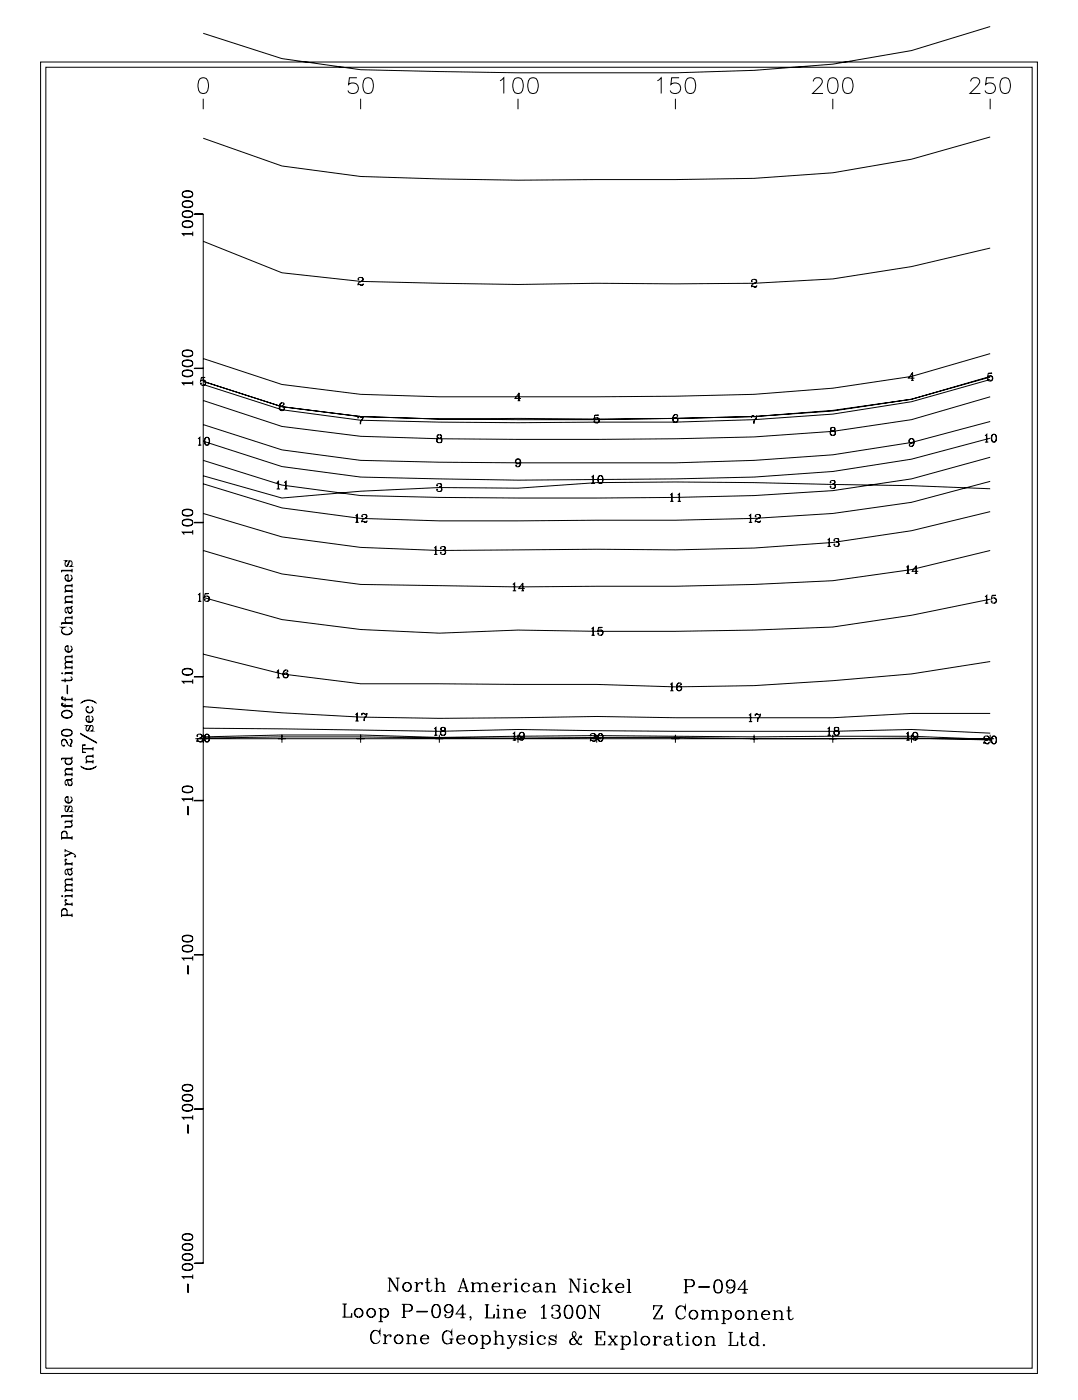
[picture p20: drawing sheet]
<svg xmlns="http://www.w3.org/2000/svg" width="215mm" height="279mm" viewBox="0 0 215 279" stroke-linecap="round" stroke-linejoin="round" font-family="sans-serif">
<g fill="none" stroke="#000" stroke-width=".2">
<path d="M8.1 12.4h198.7v261.4h-198.7zM9.1 13.4h196.6v259.3h-196.6zM39.9 15.6a1.03 1.03 0 0 1 1.5 .5 2.59 2.59 0 0 1-.3 2.4 1.03 1.03 0 0 1-1.5-.5 2.63 2.63 0 0 1 .3-2.4zM40.5 19.7v2.1M71.1 15.5h-1.5l-.1 1.3a1.11 1.11 0 0 1 1.6 0 1.11 1.11 0 0 1-.2 1.7 1.11 1.11 0 0 1-1.6-.5M71.9 19.7v2.1M72.8 15.6a1.03 1.03 0 0 1 1.5 .5 2.62 2.62 0 0 1-.3 2.4 1.02 1.02 0 0 1-1.5-.5 2.6 2.6 0 0 1 .3-2.4zM99.7 16.1l.7-.6v3.1M102.6 15.6a1.03 1.03 0 0 1 1.5 .5 2.59 2.59 0 0 1-.3 2.4 1.02 1.02 0 0 1-1.5-.5 2.61 2.61 0 0 1 .3-2.4zM103.2 19.7v2.1M105.6 15.6a1.02 1.02 0 0 1 1.5 .5 2.57 2.57 0 0 1-.3 2.4 1.02 1.02 0 0 1-1.5-.5 2.63 2.63 0 0 1 .3-2.4zM131 16.1l.8-.6v3.1"/>
<path d="M134.6 19.7v2.1M135.3 15.5h-1.4l-.2 1.3a1.11 1.11 0 0 1 1.7 0 1.11 1.11 0 0 1-.2 1.7 1.11 1.11 0 0 1-1.6-.5M137 15.6a1.02 1.02 0 0 1 1.5 .5 2.57 2.57 0 0 1-.3 2.4 1.02 1.02 0 0 1-1.5-.5 2.6 2.6 0 0 1 .3-2.4zM162.1 16.2a.78 .78 0 0 1 .6-.7h.6a.77 .77 0 0 1 .4 1.2l-1.8 1.9h2.1M165.4 15.6a1.03 1.03 0 0 1 1.5 .5 2.6 2.6 0 0 1-.3 2.4 1.02 1.02 0 0 1-1.5-.5 2.6 2.6 0 0 1 .3-2.4zM166 19.7v2.1M168.4 15.6a1.02 1.02 0 0 1 1.5 .5 2.55 2.55 0 0 1-.3 2.4 1.02 1.02 0 0 1-1.5-.5 2.63 2.63 0 0 1 .3-2.4zM193.5 16.2a.79 .79 0 0 1 .6-.7h.6a.77 .77 0 0 1 .4 1.2l-1.8 1.9h2.1M197.3 5.3l-15.6 4.8-15.7 2.7-15.7 1.2-15.7 .5a1594 1594 0 0 1-62.7-.6l-15.7-2.2-15.7-5.1M197.3 19.7v2.1M198.1 15.5h-1.5l-.2 1.3a1.11 1.11 0 0 1 1.7 0 1.11 1.11 0 0 1-.2 1.7 1.11 1.11 0 0 1-1.6-.5M199.7 15.6a1.02 1.02 0 0 1 1.5 .5 2.57 2.57 0 0 1-.3 2.4 1.02 1.02 0 0 1-1.5-.5 2.6 2.6 0 0 1 .3-2.4z"/>
<path d="M36.3 38.8a1.13 1.13 0 0 0 1.7 .5 .64 .64 0 0 0 .4-.6 .64 .64 0 0 0-.4-.6 1.68 1.68 0 0 0-1.6 .2 .57 .57 0 0 0 .3 .9 1.23 1.23 0 0 0 1.7-.4M36.3 38.6a1.33 1.33 0 0 1 2.1 0M197.3 27.3l-15.6 4.4-15.7 2.7-15.7 1.1-15.7 .3-31.4 .1-15.6-.2-15.7-.5-15.7-2.1-15.7-5.5M36.3 44.8a.94 .94 0 0 0 1.2 .6l.5-.1a.65 .65 0 0 0 .4-.6 .65 .65 0 0 0-.4-.6 1.77 1.77 0 0 0-1.6 .2 .57 .57 0 0 0 .3 .9 1.24 1.24 0 0 0 1.7-.4M36.3 44.6a1.33 1.33 0 0 1 2.1 0M36.3 42.8a1.13 1.13 0 0 0 1.7 .5 .64 .64 0 0 0 .4-.6 .64 .64 0 0 0-.4-.6 1.68 1.68 0 0 0-1.6 .2 .57 .57 0 0 0 .3 .9 1.23 1.23 0 0 0 1.7-.4M36.3 42.6a1.35 1.35 0 0 1 2.1 0M36.3 40.8a.94 .94 0 0 0 1.2 .6l.5-.1a.65 .65 0 0 0 .4-.6 .65 .65 0 0 0-.4-.6 1.77 1.77 0 0 0-1.6 .2 .57 .57 0 0 0 .3 .9 1.23 1.23 0 0 0 1.7-.4M36.3 40.6a1.33 1.33 0 0 1 2.1 0M36.4 46.7h2M38.4 46.6h-2.1l.4 .5M38.4 46.2v.9"/>
<path d="M38.7 42.6l1.7 .1zM38.9 42.7h1.6v209.1h-1.6M40.5 48.1l15.7 6.3 15.7 1.7 31.3 .6 15.7-.2 15.7 .1 15.7-.1 15.7-.9 15.7-2.5 15.6-3.7M71.4 55.6l.1 .1h-.2a.53 .53 0 0 1 .6-.4 .53 .53 0 0 1 .5 .5l-.3 .3a.75 .75 0 0 0-.8 .8M72 55.3l.3 .3a.58 .58 0 0 1-.6 .6M72.4 56.7l-.2 .1-.9-.1M72.4 56.5l-.2 .4-.6-.2M149.8 56v.1v-.1a.53 .53 0 0 1 .5-.3 .53 .53 0 0 1 .5 .4l-.3 .3a.77 .77 0 0 0-.7 .8M150.4 55.7l.3 .1v.3l-.6 .5M150.8 57l-.2 .2-.8-.1M150.8 56.9l-.1 .3-.7-.2M36.3 74.5a1.13 1.13 0 0 0 1.7 .5 .64 .64 0 0 0 .4-.6 .64 .64 0 0 0-.4-.6 1.78 1.78 0 0 0-1.6 .2 .56 .56 0 0 0 .3 .9 1.24 1.24 0 0 0 1.7-.4"/>
<path d="M36.3 74.3a1.33 1.33 0 0 1 2.1 0M36.3 72.5a.94 .94 0 0 0 1.2 .6l.5-.1a.64 .64 0 0 0 .4-.6 .64 .64 0 0 0-.4-.6 1.68 1.68 0 0 0-1.6 .2 .56 .56 0 0 0 .3 .9 1.24 1.24 0 0 0 1.7-.4M36.3 72.3a1.35 1.35 0 0 1 2.1 0M36.3 70.5a1.13 1.13 0 0 0 1.7 .5 .64 .64 0 0 0 .4-.6 .64 .64 0 0 0-.4-.6 1.77 1.77 0 0 0-1.6 .2 .57 .57 0 0 0 .3 .9 1.24 1.24 0 0 0 1.7-.4M36.3 70.3a1.33 1.33 0 0 1 2.1 0M36.4 76.4h2M38.4 76.3h-2.1l.4 .5M38.4 75.9v.9M38.7 73.4l1.7 .1zM40.1 75.3l.8-.1h-.8l-.1 .8a.56 .56 0 0 1 .8-.2 .56 .56 0 0 1 0 .8 .56 .56 0 0 1-.8-.2l.1-.1v.2M40.6 75.8l.4 .4-.1 .4-.3 .2M103.2 79.9h.5"/>
<path d="M103.4 78.5v1.4M103.8 79.4h-1.2l.9-1.1v1.6M181.6 75.8h.5M181.8 74.4v1.4M182.3 75.4h-1.2l.8-1.2v1.6M197 74.4h.7h-.7l-.2 .7a.56 .56 0 0 1 .9-.2 .56 .56 0 0 1 0 .9 .56 .56 0 0 1-.9-.2l.1-.1v.1M197.3 70.5l-15.6 4.5-15.7 2.4-15.7 1.2a2006.9 2006.9 0 0 1-62.7 .5l-15.7-.5-15.7-2-15.7-5.1M197.3 75l-15.6 4.6-15.7 2.3-15.7 1.1a1195.7 1195.7 0 0 1-78.4 0l-15.7-1.9-15.7-5.1 15.7 5.1 15.7 1.9 15.7 .5 15.6-.1 15.7 .1 15.7-.1 15.7-.4 15.7-1.2 15.7-2.2 15.6-4.4M197.3 75.6l-15.6 4.5-15.7 2.4-15.7 1.1-15.7 .5-31.4 .2-15.6-.2-15.7-.3-15.7-2.1-15.7-5.1M197.3 79.1l-15.6 4.5-15.7 2.4-15.7 1.1a1584.9 1584.9 0 0 1-62.7 .4l-15.7-.5-15.7-2-15.7-5.2M197.4 74.9l.4 .4-.1 .4-.3 .2M39.5 87.5l.3-.3v1.5"/>
<path d="M39.5 88.7h.6M39.8 87.2v1.5M40.5 94.8l15.7 4.5 15.7-1.4 15.7-.7 15.6 .1 15.7-1.1 15.7-.1 15.7 .1 31.4 .6 15.6 .6M41.2 87.2a.91 .91 0 0 0 0 1.5h.1a.91 .91 0 0 0 0-1.5 .91 .91 0 0 0-.1 1.5M41.3 87.2a1.01 1.01 0 0 1 0 1.5M55.1 96.2l.4-.3v1.6M55.1 97.5h.7M55.4 96v1.5M56.2 80.3a.94 .94 0 0 0-.1 1.5M56.3 80.9l.3 .4v.3l-.3 .2M56.6 80.5v.1v-.1a.5 .5 0 0 0-.5-.2 .5 .5 0 0 0-.4 .3 .81 .81 0 0 0 .4 1.2 .49 .49 0 0 0 .6-.3 .49 .49 0 0 0-.4-.6 .49 .49 0 0 0-.6 .4M56.6 96.2l.4-.3v1.6"/>
<path d="M56.6 97.5h.7M56.9 96v1.5M71.3 83.3l.3-.3 .5 .2 .3-.2-.1 .4a1.26 1.26 0 0 0-.4 1.1M71.3 83v.4M71.4 83.1h.3l.4 .1M72.3 83.4a1.12 1.12 0 0 0-.5 1.1M87.1 96.7v.1h-.1a.49 .49 0 0 1 .6-.4 .49 .49 0 0 1 .4 .4l-.1 .2-.4 .1M87.4 86.7h-.2l-.1 .4a.53 .53 0 0 0 .9 0v-.2a.53 .53 0 0 0-.7-.2 .38 .38 0 0 0 .1 .6M87.4 87.3l-.4 .3a.51 .51 0 0 0 .7 .7 .51 .51 0 0 0 .2-.9l-.2-.1M87.4 87.3l-.3 .3 .1 .5 .2 .1M87.7 96.4l.2 .2v.4l-.2 .1h.2a.44 .44 0 0 1 .2 .5 .44 .44 0 0 1-.4 .4l-.5-.1-.2-.2 .1-.2v.2M87.7 86.7h.2a.38 .38 0 0 1-.2 .6"/>
<path d="M87.7 87.3l.3 .3-.1 .5-.2 .1M87.9 97.2l.1 .5-.3 .3M103.2 91.5l-.4 .4 .1 .3 .3 .2M103.3 91.5a.94 .94 0 0 1-.1 1.5M103.7 92a.51 .51 0 0 1-.7 .4 .51 .51 0 0 1-.2-.8 .51 .51 0 0 1 .7-.1 .85 .85 0 0 1 .3 1 .85 .85 0 0 1-.8 .5l-.2-.2 .1-.1v.1M117.9 95.1l.4-.3v1.6M117.9 96.4h.6M118.2 94.9v1.5M118.5 82.8l.8-.1h-.8l-.1 .8a.56 .56 0 0 1 .8-.2 .56 .56 0 0 1 0 .9 .56 .56 0 0 1-.8-.2l.1-.1v.1M119 83.3h.1a.55 .55 0 0 1 .3 .6 .55 .55 0 0 1-.4 .4M119.6 94.8a.9 .9 0 0 0 0 1.6h.1a.91 .91 0 0 0 0-1.6h-.1a1.01 1.01 0 0 0 0 1.6M119.7 94.8a1.01 1.01 0 0 1 0 1.6"/>
<path d="M133.6 98.7l.3-.3v1.5M133.6 99.9h.6M133.9 98.4v1.5M134.6 82.6a.94 .94 0 0 0-.1 1.6M134.7 83.2l.4 .5-.1 .3-.3 .2M135 82.8v.2l.1-.2a.54 .54 0 0 0-.7-.1 .54 .54 0 0 0-.3 .6v.4a.51 .51 0 0 0 .6 .6 .51 .51 0 0 0 .4-.7 .51 .51 0 0 0-.7-.3l-.2 .4M135.1 98.7l.3-.3v1.5M135.1 99.9h.6M135.3 98.4v1.5M149.8 83.2l.2-.3 .5 .2 .3-.2-.1 .4a1.27 1.27 0 0 0-.4 1.1M149.8 82.9v.4M149.8 83l.3-.1 .4 .2"/>
<path d="M150.7 83.3a1.13 1.13 0 0 0-.5 1.1M165.5 96.1v.1h-.1a.49 .49 0 0 1 .6-.4 .49 .49 0 0 1 .4 .4l-.1 .2h-.4M165.8 85.2l-.2 .1-.1 .3a.54 .54 0 0 0 .9 0v-.2a.53 .53 0 0 0-.7-.1l-.1 .3 .2 .3M165.8 85.9l-.4 .3a.52 .52 0 0 0 .7 .6 .52 .52 0 0 0 .2-.9h-.2M165.8 85.9l-.3 .3v.3l.3 .3M166.1 95.8l.2 .2v.2l-.2 .2 .2 .1a.44 .44 0 0 1 .2 .5 .44 .44 0 0 1-.4 .3h-.5l-.2-.3 .1-.1v.1M166.1 85.2l.2 .2v.4l-.2 .1M166.1 85.9l.3 .3v.3l-.3 .3M166.3 96.6l.1 .4-.3 .3M181.6 87.4l-.4 .5 .1 .3 .3 .2M181.7 87.4a.94 .94 0 0 1 0 1.6M182.1 87.9a.5 .5 0 0 1-.7 .4 .5 .5 0 0 1-.2-.7 .5 .5 0 0 1 .8-.1 .85 .85 0 0 1 .2 .9 .85 .85 0 0 1-.8 .6l-.2-.2 .1-.2v.2"/>
<path d="M196.3 86.8l.4-.2v1.5M196.3 88.1h.7M196.6 86.6v1.5M197.3 84l-15.6 4.2-15.7 2.5-15.7 1.1-15.7 .5a2006.7 2006.7 0 0 1-62.7-.5l-15.7-2.1-15.7-5.1M197.3 87.3l-15.6 4.2-15.7 2.5-15.7 1.1-15.7 .4-31.4 .2-31.3-.6-15.7-2.1-15.7-5.1M197.3 91.1l-15.6 4.4-15.7 2.3-15.7 1a1505.2 1505.2 0 0 1-78.4 0l-15.7-2.1-15.7-4.9M197.3 95.9l-15.6 4.2-15.7 2.2-15.7 1-15.7 .4-31.4 .1h-15.6l-15.7-.5-15.7-2.1-15.7-4.8M198 86.6a.9 .9 0 0 0 0 1.5h.2a.91 .91 0 0 0 0-1.5h-.2a1.01 1.01 0 0 0 0 1.5M198.2 86.6a1.01 1.01 0 0 1 0 1.5M12.3 113.8h2.1M13 115.3a.74 .74 0 0 0 .7 .5 .74 .74 0 0 0 .7-.5M13 117.9h1.4"/>
<path d="M13.6 114.7l-.5 .1M14 111.8l-.6 1.1h-.2l-.2-.3 .1-.6 .3-.2h-.4l.2 .1M14.1 114.6a.7 .7 0 0 1 .2 1 .7 .7 0 0 1-1.1 0 .7 .7 0 0 1 .2-1h.2v1.2M14.2 112.8l.2 .1h-.4l.4-.4v-.4l-.2-.3h-.3l-.6 1.1M14.4 118.9h-1.1a.63 .63 0 0 0 0 1.1M14.4 119h-1.1l-.3 .3M14.4 116.7h-1.1a.64 .64 0 0 0 0 1.1M14.4 116.8h-1.1l-.3 .3M14.4 113.4v.7M14.4 116.4v.7M14.4 117.5v.7M14.4 118.6v.7"/>
<path d="M14.4 119.7v.7M14.4 117.8h-1.4v.4M14.4 120h-1.4v.4M14.4 113.7h-2.1v.4M36.3 104.3a1.13 1.13 0 0 0 1.7 .5 .64 .64 0 0 0 .4-.6 .64 .64 0 0 0-.4-.6 1.7 1.7 0 0 0-1.6 .2 .57 .57 0 0 0 .3 .9h1.3l.4-.4M36.3 104.1a1.34 1.34 0 0 1 2.1 0M36.3 102.3a.94 .94 0 0 0 1.2 .6l.5-.1a.65 .65 0 0 0 .4-.6 .65 .65 0 0 0-.4-.6 1.78 1.78 0 0 0-1.6 .2 .56 .56 0 0 0 .3 .9 1.24 1.24 0 0 0 1.7-.4M36.3 102.1a1.33 1.33 0 0 1 2.1 0M36.4 106.1h2M38.4 106.1h-2.1l.4 .5M38.4 105.7v.9M38.7 104.1l1.7 .1z"/>
<path d="M39.5 118.6l.3-.3v1.6M39.5 119.9h.6M39.8 118.4v1.5M40.5 109.7l15.7 4.7 15.7 2.1 31.3 .5 31.4-.1 15.7-.4 15.7-.8 15.7-2.2 15.6-3.8M40.5 119.1l15.7 4.4 15.7 2 15.7 .7 15.6-.6a888.7 888.7 0 0 0 62.8-.6l15.7-2.4 15.6-3.2M40.9 118.4l.7-.1h-.7l-.2 .7a.56 .56 0 0 1 .9-.1 .56 .56 0 0 1 0 .8 .56 .56 0 0 1-.9-.1l.1-.2v.2M41.3 118.8l.4 .5-.1 .3-.3 .3M70.8 102.8l.4-.3v1.6M70.8 104.1h.7M71.1 102.6v1.5M72.2 102.8v.2l-.1-.1a.54 .54 0 0 1 .5-.4 .54 .54 0 0 1 .5 .5l-.3 .3a.79 .79 0 0 0-.7 .8M72.8 102.5l.2 .2 .1 .3-.6 .4"/>
<path d="M73.1 103.9l-.2 .1h-.8M73.1 103.7l-.1 .4-.7-.2M86.5 109.2l.4-.3v1.6M86.5 110.5h.7M86.8 109v1.5M87.9 109.2v.2l-.1-.2 .1-.2a.59 .59 0 0 1 .8 .2v.3l-.5 .1M88.5 108.9l.2 .3v.2l-.2 .2 .3 .4a.41 .41 0 0 1-.3 .5l-.6-.1-.1-.2 .1-.1v.1M88.7 109.8v.4l-.2 .3M102.2 116.5l.4-.3v1.6M102.2 117.8h.7M102.5 116.3v1.5M103.9 117.8h.5"/>
<path d="M104.1 116.3v1.5M104.6 117.3h-1.2l.8-1.1v1.6M149.2 102.8l.4-.3v1.6M149.2 104.1h.7M149.5 102.6v1.5M150.6 102.8v.2l-.1-.1a.53 .53 0 0 1 .6-.4 .53 .53 0 0 1 .5 .5l-.3 .3a.79 .79 0 0 0-.8 .8M151.2 102.5l.2 .2 .1 .3-.6 .4M151.6 103.9l-.3 .1h-.8M151.6 103.7l-.2 .4-.7-.2M164.9 107.6l.4-.3v1.6M164.9 108.9h.7M165.2 107.4v1.5"/>
<path d="M166.3 107.6v.2l-.1-.2 .1-.2a.58 .58 0 0 1 .9 .2l-.1 .3-.5 .1M166.9 107.3l.2 .3v.2l-.2 .2 .1 .1a.44 .44 0 0 1 .3 .5 .44 .44 0 0 1-.4 .3l-.6-.1-.1-.2 .1-.1v.1M167.1 108.2l.1 .4-.3 .3M180.6 113.1l.4-.4v1.6M180.6 114.3h.7M180.9 112.8v1.5M182.3 114.3h.5M182.6 112.9v1.4M183 113.9h-1.2l.8-1.2v1.6M196.3 119l.4-.3v1.5M196.6 118.7v1.5M197.3 102l-15.6 3.8-15.7 2.3-15.7 1.1-15.7 .4-15.7-.1-31.3 .2-15.7-.6-15.7-2.1-15.7-4.7"/>
<path d="M197.7 118.7h.8h-.8l-.1 .7a.56 .56 0 0 1 .8-.2 .56 .56 0 0 1 0 .9 .56 .56 0 0 1-.8-.3h.1l-.1 .1M198.2 119.2l.3 .4v.4l-.3 .2M12.3 139.2l.3 .2h1.8M12.3 134.2h.2l-.1 .1zM12.3 125.8a1.18 1.18 0 0 0 2.1 0M12.3 124.2h2.1M12.4 139h.2l-.1-.1-.2 .1 .1 .4 .2 .1h1.8M13 129.4a.73 .73 0 0 0 .7 .5 .73 .73 0 0 0 .7-.5M13 135.2v.8M13 139v.8M13 134.2h1.4M13 133.1h1.4"/>
<path d="M13 120.1h1.4M13.4 136.6l.1 1.7zM13.4 121.2l.3 .9 .4 .2a.63 .63 0 0 0 0-1.1M13.6 128.8l-.5 .1M13.6 121.8a.41 .41 0 0 0 .4 .4 .41 .41 0 0 0 .4-.4M13.9 125a.77 .77 0 0 1 .5 .9 .77 .77 0 0 1-.8 .6 .91 .91 0 0 1-1-.2 .91 .91 0 0 1-.2-1l.2-.2-.3-.1h.6l-.3 .1M14.1 134.9a.42 .42 0 0 1 .2 .7l-2 .1M14.1 128.7a.7 .7 0 0 1 .2 1.1 .7 .7 0 0 1-1.1 0 .7 .7 0 0 1 .2-1.1h.2v1.2M14.4 135.4l-.4 .2h-1.7M14.4 131.9h-1.1a.64 .64 0 0 0 0 1.1M14.4 132h-1.1l-.3 .3M14.4 130.8h-1.1a.63 .63 0 0 0 0 1.1"/>
<path d="M14.4 130.9h-1.1l-.3 .3M14.4 123h-1.1a.63 .63 0 0 0 0 1.1M14.4 123.1h-1.1l-.3 .3M14.4 120.9l-.3 .1h-.7l-.3 .2-.1 .6 .3 .3-.1-.1M14.4 120.8l-.3 .4h-.9M14.4 122.7v.7M14.4 123.8v.7M14.4 130.5v.7M14.4 131.6v.7M14.4 132.7v.7M14.4 133.8v.7M14.4 139.1v.7"/>
<path d="M14.4 133h-1.4v.4M14.4 134.1h-1.4v.4M14.4 124.1h-2.1v.4M36.3 134a.94 .94 0 0 0 1.2 .6l.5-.1a.64 .64 0 0 0 .4-.6 .64 .64 0 0 0-.4-.6 1.7 1.7 0 0 0-1.6 .2 .56 .56 0 0 0 .3 .9 1.23 1.23 0 0 0 1.7-.4M36.3 133.8a1.34 1.34 0 0 1 2.1 0M36.4 135.9h2M38.4 135.8h-2.1l.4 .5M38.4 135.4v.9M38.7 134.8l1.7 .1zM40.5 130.4l15.7 3.9 15.7 2 47 .1 15.7 .5 15.7-.2 15.7-1 15.7-1.4 15.6-2.4M55.1 133.8l.4-.3v1.6M55.1 135.1h.7"/>
<path d="M55.4 133.6v1.5M56.9 133.5a.95 .95 0 0 0 0 1.6M57 134.1l.4 .5-.1 .3-.3 .2M57.3 133.8v.1l.1-.1a.49 .49 0 0 0-.5-.3 .49 .49 0 0 0-.4 .4 .8 .8 0 0 0 .4 1.2 .49 .49 0 0 0 .6-.4 .49 .49 0 0 0-.5-.5 .49 .49 0 0 0-.5 .4M117.9 125.4l.4-.3v1.5M117.9 126.6h.6M118.2 125.1v1.5M119.3 125.1h.7h-.7l-.2 .7a.56 .56 0 0 1 .9-.2 .56 .56 0 0 1 0 .9 .56 .56 0 0 1-.9-.2l.1-.1v.1M119.7 125.6l.4 .4-.1 .4-.3 .2M133.6 136.4l.3-.3v1.6M133.6 137.7h.6M133.9 136.2v1.5"/>
<path d="M135.3 136.1a.95 .95 0 0 0 0 1.6M135.4 136.7l.4 .5-.1 .3-.3 .2M135.7 136.3v.2l.1-.2a.49 .49 0 0 0-.5-.2 .49 .49 0 0 0-.4 .4 .8 .8 0 0 0 .4 1.2 .49 .49 0 0 0 .6-.4 .49 .49 0 0 0-.4-.6 .49 .49 0 0 0-.6 .5M196.3 120.2h.7M12.3 147.8l.1-.2a.46 .46 0 0 1 .7-.1l.4 .7M12.3 146.1a.94 .94 0 0 0 1.2 .6l.5-.1a.64 .64 0 0 0 .4-.6 .64 .64 0 0 0-.4-.5 1.68 1.68 0 0 0-1.6 .2 .56 .56 0 0 0 .3 .8 1.23 1.23 0 0 0 1.7-.4M12.3 145.9a1.35 1.35 0 0 1 2.1 0M12.3 142.5a1.09 1.09 0 0 0 1.1 .7 1.09 1.09 0 0 0 1-.9 1.09 1.09 0 0 0-1.2-.7 1.09 1.09 0 0 0-.9 .9 1.21 1.21 0 0 0 2.1 0M12.3 142.3a1.21 1.21 0 0 1 2.1 0M12.3 140.5l.3 .2h1.8M12.4 140.3l.1 .1 .1-.1h-.3l.1 .4 .2 .1h1.8M12.7 148.6l.1-.1v.2a.71 .71 0 0 1-.5-.7 .71 .71 0 0 1 .6-.7l.4 .4a1.03 1.03 0 0 0 1.1 1"/>
<path d="M13 159.5a.73 .73 0 0 0 .7 .5 .73 .73 0 0 0 .7-.5M13 151.8a.73 .73 0 0 0 .7 .5 .73 .73 0 0 0 .7-.5M13 140.3v.8M13 154.4h1.4M13.3 151.2a.67 .67 0 0 0-.1 1 .67 .67 0 0 0 1 0 .67 .67 0 0 0-.1-1M13.4 155.5l.3 1 .4 .1a.63 .63 0 0 0 0-1.1M13.6 158.9l-.5 .1M13.6 156.2a.41 .41 0 0 0 .4 .3 .41 .41 0 0 0 .4-.3M13.9 147.3l.5 .2v.4l-.3 .5M14.1 158.8a.7 .7 0 0 1 .2 1.1 .7 .7 0 0 1-1.1 0 .7 .7 0 0 1 .2-1.1h.2v1.2M14.1 147.3l.2 .3-.2 .8 .1 .3M14.4 155.2l-.3 .2h-.7l-.3 .2-.1 .6 .3 .3-.1-.1"/>
<path d="M14.4 155.1l-.3 .4h-.9M14.4 153.2h-1.1a.64 .64 0 0 0 0 1.1M14.4 153.3h-1.1l-.3 .3M14.4 140.4v.7M14.4 150.8v.4h-2.1M14.4 152.9v.7M14.4 154v.7M14.4 154.3h-1.4v.4M14.4 151.1h-2.1v.4M16.1 152.7a2.15 2.15 0 0 0 3.1 0M16.1 146.2l3.1 1.9zM16.1 140.2a2.14 2.14 0 0 1 3.1 0"/>
<path d="M16.3 152.9l.4 .2a2.56 2.56 0 0 0 2.3-.2M16.3 140l.4-.2a2.55 2.55 0 0 1 2.3 .2M16.5 148.6l.5-.1h-.5v1.5h.5l-.5-.1M16.5 149.3h2M16.5 149.2h2M17.2 143.4a.73 .73 0 0 0 .7 .5 .73 .73 0 0 0 .6-.5M17.2 141.5a.73 .73 0 0 0 .7 .5 .73 .73 0 0 0 .6-.5M17.2 151.9h1.3M17.8 142.8l-.5 .1M18.2 144.6l-.6 1.1h-.2l-.2-.3 .1-.6 .3-.2h-.4l.2 .1M18.2 142.7a.7 .7 0 0 1 .2 1.1 .7 .7 0 0 1-1 0 .7 .7 0 0 1 .2-1.1h.2v1.2M18.2 140.8a.7 .7 0 0 1 .2 1.1 .7 .7 0 0 1-1 0 .7 .7 0 0 1 .2-1.1v.2l-.2-.1"/>
<path d="M18.3 145.6l.2 .1h-.3l.3-.4v-.4l-.2-.3h-.3l-.6 1.1M18.5 150.7h-1.1a.63 .63 0 0 0 0 1.1M18.5 150.8h-1.1l-.2 .3M18.5 151.8h-1.3v.4M18.5 148.9v.7M18.5 150.4v.7M18.5 151.5v.7M36.3 157.4a.94 .94 0 0 0 1.2 .6l.5-.1a.64 .64 0 0 0 .4-.6 .64 .64 0 0 0-.4-.6 1.7 1.7 0 0 0-1.6 .2 .56 .56 0 0 0 .3 .9 1.23 1.23 0 0 0 1.7-.4M36.3 157.2a1.34 1.34 0 0 1 2.1 0M36.4 159.3h2M38.4 159.2h-2.1l.4 .5M38.4 158.8v.9"/>
<path d="M38.7 159.5l1.7 .1zM38.9 147.2h2.4M39.3 146.6l.1 .1h-.2a.53 .53 0 0 1 .6-.4 .53 .53 0 0 1 .5 .5l-.3 .3a.75 .75 0 0 0-.8 .8M39.9 146.3l.2 .2 .1 .3-.6 .4M40.3 147.7l-.2 .1h-.9M40.3 147.5l-.2 .4-.6-.2M40.5 147.2h156.8M40.5 140.8a503.1 503.1 0 0 0 62.7 2.3l15.7-.3 15.7 .3h31.4l15.7-.9h15.6M40.5 145.2l47.1 .6 15.6-.4a2708.3 2708.3 0 0 0 62.8 .4l15.7-.4 15.6 .7M40.5 146.9l15.7-.4h15.7l15.7 .5a1584.8 1584.8 0 0 1 62.7-.1l31.4-.2 15.6 .7M40.5 147.1l15.7-.2h15.7l15.7 .2 47-.1 15.7 .2 31.4-.1 15.6 .4M40.5 146.4v1.6"/>
<path d="M41.2 146.3a.9 .9 0 0 0 0 1.6h.1a.91 .91 0 0 0 0-1.6 .85 .85 0 0 0-.3 1.5l.2 .1M41.3 146.3a1.01 1.01 0 0 1 0 1.6M55.4 147.2h1.6M56.2 146.4v1.6M70.8 142.5l.4-.4v1.6M70.8 143.7h.7M71.1 147.2h1.6M71.1 142.2v1.5M71.9 146.4v1.6M72.1 142.5l.2-.4 .5 .3 .3-.3v.5l-.5 .8v.3M72.1 142.1v.5M72.2 142.3l.3-.1 .3 .2"/>
<path d="M73.1 142.6a1.11 1.11 0 0 0-.6 1.1M86.5 145.3l.4-.3v1.6M86.5 146.6h.7M86.8 147.2h1.5M86.8 145.1v1.5M87.6 146.4v1.6M88.2 145l-.3 .1v.3a.53 .53 0 0 0 .8 0v-.2a.53 .53 0 0 0-.7-.1l-.1 .3 .3 .3M88.2 145.7l-.4 .3a.52 .52 0 0 0 .6 .6 .52 .52 0 0 0 .3-.8l-.2-.1M88.2 145.7l-.3 .3v.4l.3 .2M88.5 145l.2 .2v.2l-.2 .3M88.5 145.7l.2 .3v.4l-.2 .2M102.2 146.3l.4-.3v1.5"/>
<path d="M102.2 147.5h.7M102.4 147.2h1.6M102.5 146v1.5M103.2 146.4v1.6M103.9 146l-.4 .4 .1 .3 .3 .2M104.1 146a.95 .95 0 0 1-.1 1.5M104.4 146.5a.5 .5 0 0 1-.6 .4 .5 .5 0 0 1-.3-.8 .5 .5 0 0 1 .8-.1 .85 .85 0 0 1 .2 1 .85 .85 0 0 1-.7 .5l-.3-.2 .1-.1v.1M117.7 146.5l.1 .1h-.1a.53 .53 0 0 1 .5-.4 .53 .53 0 0 1 .5 .5l-.3 .3a.76 .76 0 0 0-.7 .8M118.1 147.2h1.6M118.3 146.2l.2 .2 .1 .3-.6 .4M118.7 147.6l-.2 .1-.8-.1M118.7 147.4l-.2 .4-.6-.2"/>
<path d="M118.9 146.4v1.6M119.6 146.2a.9 .9 0 0 0 0 1.6h.1a.91 .91 0 0 0 0-1.6 .91 .91 0 0 0-.1 1.6M119.7 146.2a1.01 1.01 0 0 1 0 1.6M133.8 147.2h1.6M134.6 146.4v1.6M149.2 142.6l.4-.3v1.5M149.2 143.8h.7M149.5 147.2h1.6M149.5 142.3v1.5M150.3 146.4v1.6M150.5 142.6l.2-.3 .6 .2 .3-.2-.1 .4-.5 .8v.3M150.5 142.3v.4"/>
<path d="M150.6 142.4l.3-.1 .4 .2M151.5 142.7a1.11 1.11 0 0 0-.5 1.1M164.9 145.3l.4-.3v1.6M164.9 146.6h.7M165.2 147.2h1.6M165.2 145.1v1.5M166 146.4v1.6M166.6 145l-.3 .1v.3a.53 .53 0 0 0 .9 0v-.2a.52 .52 0 0 0-.8-.1l-.1 .3 .3 .3M166.6 145.7l-.4 .3a.52 .52 0 0 0 .6 .6 .52 .52 0 0 0 .3-.9h-.2M166.6 145.7l-.3 .3v.4l.3 .2M166.9 145l.2 .2v.2l-.2 .3M166.9 145.7l.3 .3-.1 .4-.2 .2"/>
<path d="M180.6 146.3l.4-.3v1.5M180.6 147.5h.7M180.9 147.2h1.6M180.9 146v1.5M181.7 146.4v1.6M182.3 146l-.3 .4v.3l.3 .2M182.5 146a.94 .94 0 0 1-.1 1.5M182.8 146.5a.5 .5 0 0 1-.6 .4 .5 .5 0 0 1-.3-.8 .5 .5 0 0 1 .8-.1 .85 .85 0 0 1 .2 1 .85 .85 0 0 1-.7 .5l-.2-.2v-.1v.1M196.1 147v.1a.54 .54 0 0 1 .5-.4 .54 .54 0 0 1 .5 .4l-.3 .4a.76 .76 0 0 0-.7 .8M196.5 147.2h1.6M196.7 146.7l.3 .2v.2l-.6 .5M197.1 148l-.2 .2-.8-.1"/>
<path d="M197.1 147.9l-.1 .4-.7-.3M197.3 146.4v1.6M198 146.7a.9 .9 0 0 0 0 1.6h.2a.91 .91 0 0 0 0-1.6h-.2a1.01 1.01 0 0 0 0 1.6M198.2 146.7a1.01 1.01 0 0 1 0 1.6M12.3 166.2a.56 .56 0 0 1 .5-.5 .56 .56 0 0 1 .6 .5M12.3 167.1h2.1M12.3 167h2.1M12.3 162.7h2.1M12.4 178.5v.2l-.1-.1zM13 169.4l1.4 .6a.81 .81 0 0 1 .7 .7h-.2l.1-.1M13 169.2v.6M13 170.2v.6"/>
<path d="M13 178.6h1.4M13 177.5h1.4M13 172.2h1.4M13.1 179.4l.1 .1 .1-.1-.2-.1a.57 .57 0 0 0-.1 .6 .57 .57 0 0 0 .6 .3M13.1 171.3h.2l-.2-.1a.58 .58 0 0 0-.1 .6 .58 .58 0 0 0 .6 .3M13.4 173.3l.3 1 .4 .1a.63 .63 0 0 0 0-1.1M13.4 167l-.1-1.1a.55 .55 0 0 0-.6-.2 .55 .55 0 0 0-.4 .5v1.2M13.6 174a.41 .41 0 0 0 .4 .3 .41 .41 0 0 0 .4-.3M14 160.7l-.6 1.1h-.2l-.2-.3 .1-.6 .3-.2h-.4l.2 .1M14.1 163.8a.65 .65 0 0 1 0 1.1h-1.1M14.2 161.7l.2 .1h-.4l.4-.4v-.4l-.2-.3h-.3l-.6 1.1M14.2 170l-1.2 .5"/>
<path d="M14.4 176.3h-1.1a.64 .64 0 0 0 0 1.1M14.4 176.4h-1.1l-.3 .3M14.4 175.2h-1.1a.64 .64 0 0 0 0 1.1M14.4 175.3h-1.1l-.3 .3M14.4 173l-.3 .2h-.7l-.3 .2-.1 .6 .3 .3-.1-.1M14.4 172.9l-.1 .3-.2 .1h-.9M14.4 164.5l-.3 .3h-1.1v.4M14.4 162.3v.7M14.4 163.4v.4h-1.4M14.4 166.7v.7M14.4 171.8v.7M14.4 174.9v.7"/>
<path d="M14.4 176v.7M14.4 177.1v.7M14.4 178.2v.7M14.4 179.9v.7M14.4 163.7h-1.4v.4M14.4 172.1h-1.4v.4M14.4 177.4h-1.4v.4M14.4 178.5h-1.4v.4M14.4 170l-1.4 .6M14.4 162.6h-2.1v.4M37.4 160.7l.1 1.7zM12.3 181.6a.57 .57 0 0 1 .5-.4 .57 .57 0 0 1 .6 .4"/>
<path d="M12.3 182.5h2.1M12.3 182.4h2.1M13 180.3h1.4M13.4 182.4v-.8a.55 .55 0 0 0-.6-.5 .55 .55 0 0 0-.5 .5v1.2M14.4 182.1v.7M14.4 180.2h-1.4v.4M36.3 189.2a1.12 1.12 0 0 0 1.7 .5 .64 .64 0 0 0 .4-.6 .64 .64 0 0 0-.4-.6 1.68 1.68 0 0 0-1.6 .2 .57 .57 0 0 0 .3 .9 1.22 1.22 0 0 0 1.7-.4M36.3 189a1.35 1.35 0 0 1 2.1 0M36.3 187.2a.94 .94 0 0 0 1.2 .6l.5-.1a.65 .65 0 0 0 .4-.6 .65 .65 0 0 0-.4-.6 1.77 1.77 0 0 0-1.6 .2 .57 .57 0 0 0 .3 .9 1.23 1.23 0 0 0 1.7-.4M36.3 187a1.33 1.33 0 0 1 2.1 0M36.4 191.1h2M37.4 192.5l.1 1.7z"/>
<path d="M38.4 191h-2.1l.4 .5M38.4 190.6v.9M38.7 190.3l1.7 .1zM36.3 218.9a.94 .94 0 0 0 1.2 .6l.5-.1a.64 .64 0 0 0 .4-.6 .64 .64 0 0 0-.4-.6 1.68 1.68 0 0 0-1.6 .2 .56 .56 0 0 0 .3 .9 1.24 1.24 0 0 0 1.7-.4M36.3 218.7a1.35 1.35 0 0 1 2.1 0M36.3 216.9a1.13 1.13 0 0 0 1.7 .5 .64 .64 0 0 0 .4-.6 .64 .64 0 0 0-.4-.6 1.77 1.77 0 0 0-1.6 .2 .57 .57 0 0 0 .3 .9 1.23 1.23 0 0 0 1.7-.4M36.3 216.7a1.33 1.33 0 0 1 2.1 0M36.3 220.9a1.13 1.13 0 0 0 1.7 .5 .64 .64 0 0 0 .4-.6 .64 .64 0 0 0-.4-.6 1.77 1.77 0 0 0-1.6 .2 .57 .57 0 0 0 .3 .9 1.24 1.24 0 0 0 1.7-.4M36.3 220.7a1.33 1.33 0 0 1 2.1 0M36.4 222.8h2M37.4 224.2l.1 1.7zM38.4 222.7h-2.1l.4 .5"/>
<path d="M38.4 222.3v.9M38.7 221l1.7 .1zM36.3 252.6a.94 .94 0 0 0 1.2 .6l.5-.1a.65 .65 0 0 0 .4-.6 .65 .65 0 0 0-.4-.6 1.78 1.78 0 0 0-1.6 .2 .57 .57 0 0 0 .3 .9 1.23 1.23 0 0 0 1.7-.4M36.3 252.4a1.32 1.32 0 0 1 2.1 0M36.3 250.6a1.12 1.12 0 0 0 1.7 .5 .64 .64 0 0 0 .4-.5 .64 .64 0 0 0-.4-.6 1.7 1.7 0 0 0-1.6 .2 .57 .57 0 0 0 .3 .9h1.3l.4-.5M36.3 250.5a1.34 1.34 0 0 1 2.1 0M36.3 248.7a.94 .94 0 0 0 1.2 .6l.5-.1a.65 .65 0 0 0 .4-.6 .65 .65 0 0 0-.4-.6 1.77 1.77 0 0 0-1.6 .2 .57 .57 0 0 0 .3 .9 1.24 1.24 0 0 0 1.7-.4M36.3 248.5a1.33 1.33 0 0 1 2.1 0M36.3 246.7a1.13 1.13 0 0 0 1.7 .5 .64 .64 0 0 0 .4-.6 .64 .64 0 0 0-.4-.6 1.68 1.68 0 0 0-1.6 .2 .57 .57 0 0 0 .3 .9 1.24 1.24 0 0 0 1.7-.4M36.3 246.5a1.35 1.35 0 0 1 2.1 0M36.4 254.5h2M37.4 255.9l.1 1.7z"/>
<path d="M38.4 254.4h-2.1l.4 .5M38.4 254v.9M38.7 251.7l1.7 .1zM68.3 259.9h.8M68.6 259.9v2.6M68.7 259.9v2.6M77.3 257.4h.7M77.3 254.7h.5l1.5 2.4M77.7 254.7l-.1 2.7M78.9 254.7h.7M79.3 254.7v2.7l-1.5-2.4M80.1 260h1.5a.69 .69 0 0 1 .6 .7 .69 .69 0 0 1-.6 .7h-1"/>
<path d="M80.4 260v2.6M80.6 260v2.6M81 255.6a.88 .88 0 0 0-.6 1.4 .88 .88 0 0 0 1.5 0 .88 .88 0 0 0-.7-1.4 .89 .89 0 0 0-.8 .8 .89 .89 0 0 0 .6 1M81.2 255.6a.92 .92 0 0 1 .7 .9 .92 .92 0 0 1-.7 .9M81.6 260a.71 .71 0 0 1 .5 .7 .71 .71 0 0 1-.5 .7M82.6 257.4h.9M82.6 255.6h.5v1.8M83 255.6v1.8M84.1 255.8l-.1 .1 .1 .1 .1-.2a.71 .71 0 0 0-.7-.1 .71 .71 0 0 0-.4 .7M84.7 255.6l1 .1M85.1 254.8v2.1l.1 .4a.53 .53 0 0 0 .9-.3M85.2 254.8v2.1l.3 .5"/>
<path d="M86.6 257.4h.9M86.6 254.8h.5v2.6M87 254.8v2.6M87.1 256a.81 .81 0 0 1 1.4 0v1.4M88 257.4h.8M88 255.7l.3 .3v1.4M91.2 257.4h.7M91.5 257.4l.8-2.6 .9 2.6M91.7 256.7h1.1M92.3 255.2l.8 2.2M92.7 257.4h.7M93.8 257.4h.9"/>
<path d="M93.8 255.7h.5v1.7M94.2 255.7v1.7M94.3 256.1a.82 .82 0 0 1 1.4 0v1.4M95.2 257.4l.9 .1M95.2 255.7l.4 .4v1.4M95.7 256.1a.81 .81 0 0 1 1.4 0l-.1 1.4M96.6 257.5h.8M96.6 255.7l.3 .4v1.4M98.2 256.5h1.5a.86 .86 0 0 0-1.4-.6 .86 .86 0 0 0 .1 1.4 .97 .97 0 0 0 1.3-.2M98.8 255.7a.91 .91 0 0 0-.6 .9 .91 .91 0 0 0 .6 .9M99.4 255.9l.1 .6M100.3 257.5h.9"/>
<path d="M100.3 255.7h.5v1.8M100.7 255.7v1.8M101.8 255.9l-.1 .1 .1 .1 .1-.2a.72 .72 0 0 0-.7-.1 .72 .72 0 0 0-.4 .7M102.4 257.5h.9M102.4 255.7h.5v1.8M102.8 254.9l.1 .1-.1 .1-.1-.1zM102.8 255.7v1.8M104.6 255.8a.92 .92 0 0 0-.6 .8 .92 .92 0 0 0 .6 .9M105.4 256.1l-.1 .2 .1 .1 .1-.1a.88 .88 0 0 0-1.3-.3 .88 .88 0 0 0 0 1.4 .88 .88 0 0 0 1.3-.3M106.5 256l-.1 .1 .4-.3h.5l.3 .2 .2 .3v.8l.2 .4M106.8 256.5a.52 .52 0 0 0-.4 .5 .52 .52 0 0 0 .4 .5M107.6 256v1.1l.2 .3 .3 .1"/>
<path d="M107.6 256.3l-1.2 .3-.1 .5a.79 .79 0 0 0 1.3 0M108.6 257.5h.9M108.6 255.8h.5v1.7M109 255.8v1.7M109.1 256.2a.81 .81 0 0 1 1.4 0v1.3M110 257.5h.9M110 255.8l.4 .4v1.3M113.4 257.5h.7M113.4 254.9h.5l1.4 2.4M113.7 254.9v2.6M115 254.9h.7M115.4 254.9l-.1 2.7-1.4-2.4"/>
<path d="M116.2 257.6h.9M116.2 255.8h.5v1.8M116.6 255.8v1.8M116.6 255l.1 .1-.1 .1-.1-.1zM118.5 255.8a.92 .92 0 0 0-.7 .9 .92 .92 0 0 0 .7 .9M119.2 256.2l-.1 .1 .1 .2 .1-.2a.88 .88 0 0 0-1.3-.2 .88 .88 0 0 0 0 1.3 .88 .88 0 0 0 1.3-.2M120 257.6h.8M120 255h.5l-.1 2.6M120.3 255v2.6M121 256.6l.7 1M121.1 256.6l.7 1M121.3 257.6h.8"/>
<path d="M121.3 255.9h.8M121.7 255.9l-1.2 1.2M122.8 256.6h1.5a.86 .86 0 0 0-1.3-.6 .86 .86 0 0 0 .1 1.5 .93 .93 0 0 0 1.2-.3M123.5 255.9a.91 .91 0 0 0-.7 .8 .91 .91 0 0 0 .6 .9M124.1 256l.1 .6M124.9 257.6h.9M124.9 255h.5v2.6M125.3 255v2.6M136.3 257.7h.8M136.3 255.1h1.5a.69 .69 0 0 1 .6 .7 .69 .69 0 0 1-.6 .6h-1M136.6 255.1v2.6M136.8 255.1v2.6"/>
<path d="M137.8 255.1a.71 .71 0 0 1 .5 .7 .71 .71 0 0 1-.5 .6M139.3 256.5h2.1v.1h-2.1zM143 255.1a1.2 1.2 0 0 0-.8 1.5l.2 .6a.81 .81 0 0 0 .7 .5 .81 .81 0 0 0 .8-.5 2.22 2.22 0 0 0-.3-2 .71 .71 0 0 0-1.1 .4 1.54 1.54 0 0 0 .5 2.1M143.2 255.1l.3 .1a2.03 2.03 0 0 1 0 2.4l-.3 .1M145.5 255.1a.84 .84 0 0 0-.6 .8 .84 .84 0 0 0 .6 .8M145.7 255.1l.3 .1a1.67 1.67 0 0 1-.4 2.5M146.4 256a.82 .82 0 0 1-1 .7 .82 .82 0 0 1-.7-.9 .82 .82 0 0 1 1-.7l.4 .1a1.79 1.79 0 0 1-.1 2.4 .71 .71 0 0 1-1.1-.2l.1-.3 .1 .1-.1 .2M148 257.7h.8M148.3 255.4v2.3M149.1 257h-2l1.4-1.9v2.6M68.2 262.5h1.9v-.7l-.1 .7M71.4 260.8a.88 .88 0 0 0-.7 1.4 .88 .88 0 0 0 1.5 0 .88 .88 0 0 0-.6-1.4 .89 .89 0 0 0-.9 .8 .89 .89 0 0 0 .6 .9"/>
<path d="M71.6 260.8a.92 .92 0 0 1 .6 .9 .92 .92 0 0 1-.6 .8M73.8 260.8a.88 .88 0 0 0-.6 1.4 .88 .88 0 0 0 1.5 0 .88 .88 0 0 0-.6-1.4 .89 .89 0 0 0-.9 .8 .89 .89 0 0 0 .6 1M74.1 260.8a.92 .92 0 0 1 .6 .9 .92 .92 0 0 1-.6 .9M74.7 265.2a1.49 1.49 0 0 0 0 2.6M75.4 263.4h.9M75.5 260.8h.5l-.1 2.6M75.6 265.6l.1 .3v-.7l-.1 .4a.97 .97 0 0 0-1.1-.4 .97 .97 0 0 0-.7 1 1.15 1.15 0 0 0 .3 1.2 1.15 1.15 0 0 0 1.2 .3l.4-.5M75.8 260.8v2.6M76 261.2a.83 .83 0 0 1 1.2-.1 .83 .83 0 0 1 0 1.2 .83 .83 0 0 1-1.2-.1M76.3 267.8h.9M76.3 266.1h.5v1.7M76.7 260.8a.92 .92 0 0 1 .6 .9 .92 .92 0 0 1-.6 .9"/>
<path d="M76.7 266.1v1.7M77.8 266.2l-.1 .1 .1 .1 .2-.2a.72 .72 0 0 0-.8-.1 .72 .72 0 0 0-.4 .7M79.3 266.1a.88 .88 0 0 0-.6 1.3 .88 .88 0 0 0 1.5 0 .88 .88 0 0 0-.6-1.3 .89 .89 0 0 0-.9 .7 .89 .89 0 0 0 .6 1M79.6 266.1a.92 .92 0 0 1 .6 .8 .92 .92 0 0 1-.6 .9M80.1 262.6h.8M80.9 267.8h.9M80.9 266.1h.5v1.7M81.3 266.1v1.7M81.4 266.5a.81 .81 0 0 1 1.4 0v1.3M82.3 267.8h.9M82.3 266.1l.4 .4v1.3M83.1 261.4h2.1v.1h-2.1z"/>
<path d="M83.9 266.8l1.5 .1a.86 .86 0 0 0-1.3-.6 .86 .86 0 0 0 .1 1.4 .94 .94 0 0 0 1.2-.2M84.6 266.1a.92 .92 0 0 0-.7 .9 .92 .92 0 0 0 .6 .8M85.2 266.2l.1 .7M86.8 260a1.2 1.2 0 0 0-.8 1.5l.2 .6a.81 .81 0 0 0 .7 .5 .81 .81 0 0 0 .8-.5 2.19 2.19 0 0 0-.3-2 .71 .71 0 0 0-1.1 .4 1.54 1.54 0 0 0 .5 2.1M87 260l.3 .1a2.04 2.04 0 0 1 0 2.4l-.3 .1M89 265.3a1.48 1.48 0 0 0 0 2.6M89.3 260a.84 .84 0 0 0-.6 .8 .84 .84 0 0 0 .6 .8M89.5 266.9h.9M89.5 260l.3 .2a1.66 1.66 0 0 1-.4 2.4M89.9 266.9v1M89.9 265.6l.1 .4v-.7l-.1 .3a.97 .97 0 0 0-1.1-.3 .97 .97 0 0 0-.6 .9 1.15 1.15 0 0 0 .2 1.3 1.15 1.15 0 0 0 1.2 .3l.3-.3M90 266.9v1"/>
<path d="M90.2 260.9a.84 .84 0 0 1-1.2 .6 .84 .84 0 0 1-.4-1.2 .84 .84 0 0 1 1.3-.1 1.79 1.79 0 0 1-.1 2.3 .72 .72 0 0 1-1.1-.2l.1-.3 .1 .1-.1 .2M91.1 266.9h1.5a.85 .85 0 0 0-1.3-.6 .85 .85 0 0 0 .1 1.5 .93 .93 0 0 0 1.2-.3M91.8 262.7h.8M91.8 266.1a.92 .92 0 0 0-.7 .9 .92 .92 0 0 0 .7 .9M92.1 260.3v2.4M92.4 266.3l.1 .6M92.9 261.9h-2l1.4-1.9v2.7M93.8 262.7l-.2-.2 .2-.1a.47 .47 0 0 1-.2 .8M94.1 266.2a.88 .88 0 0 0-.6 1.3 .88 .88 0 0 0 1.5 0 .88 .88 0 0 0-.6-1.3 .89 .89 0 0 0-.9 .7 .89 .89 0 0 0 .6 1M94.4 266.2a.92 .92 0 0 1 .6 .8 .92 .92 0 0 1-.6 .9M95.7 268.8h.9M95.8 266.2h.5l-.1 2.6"/>
<path d="M96.1 266.2v2.6M96.3 266.5a.83 .83 0 0 1 1.2-.1 .83 .83 0 0 1 0 1.3 .83 .83 0 0 1-1.3-.2M96.6 262.7h1.9v-.7l-.1 .7M96.6 260.1h.9M97 266.2a.91 .91 0 0 1 .6 .8 .91 .91 0 0 1-.6 .9M97 260.1v2.6M97.1 260.1v2.6M98.4 267.9h.8M98.4 265.3h.5v2.6M98.7 265.3v2.6M98.9 262.7h.8M98.9 266.6a.81 .81 0 0 1 1.3 0v1.3"/>
<path d="M98.9 261h.5v1.7M99.1 260.2l.1-.1 .2 .1-.2 .1zM99.2 261v1.7M99.7 267.9h.9M99.7 266.2l.4 .4v1.3M100.2 262.7h.9M100.2 261h.5v1.7M100.6 261v1.7M100.7 261.3a.81 .81 0 0 1 1.4 0v1.4M101.1 266.2h.8M101.4 266.2l.7 1.7M101.5 266.2l.6 1.5"/>
<path d="M101.6 262.7h.9M101.6 261l.4 .3v1.4M102.4 266.2h.7M102.9 266.2l-.8 1.7a1.02 1.02 0 0 1-.9 .9l-.1-.1 .1-.1 .1 .1M103.2 261.7h1.5a.86 .86 0 0 0-1.3-.6 .86 .86 0 0 0 .1 1.5 .95 .95 0 0 0 1.2-.2M103.6 266.6l1.4 .7v.4l-.4 .3-.8-.2-.2-.3v.5l.1-.3M103.8 261a.92 .92 0 0 0-.6 .8 .92 .92 0 0 0 .6 .9M104.5 261.1l.1 .6M104.8 266.5l.2-.3v.5l-.5-.5h-.5l-.4 .3v.2l1.4 .8M105.6 268h.8M105.6 266.2h.5v1.8M105.8 265.5l.2-.2 .1 .2-.1 .1z"/>
<path d="M106 266.2v1.8M107.8 262.7l1.1 .1M107.8 260.6l.7-.5-.1 2.6M107.8 266.2a.92 .92 0 0 0-.6 .9 .92 .92 0 0 0 .6 .9M108.3 260.3v2.4M108.6 266.6l-.2 .1 .2 .2 .1-.2a.88 .88 0 0 0-1.3-.2 .88 .88 0 0 0 0 1.3 .88 .88 0 0 0 1.3-.2M109.4 266.6l1.4 .8v.3l-.4 .3h-.5l-.5-.5v.5l.2-.3M110.1 260.6l.1 .2-.1 .1-.1-.3 .1-.2a1.02 1.02 0 0 1 1.5 .1l-.2 .6-.7 .2M110.7 266.5l.1-.3v.5l-.1-.2a.83 .83 0 0 0-1.1-.1l-.2 .1 .2 .4 1.2 .6M111.1 260.2l.3 .3-.1 .6-.2 .2a.76 .76 0 0 1 .6 .7 .76 .76 0 0 1-.6 .8l-.9-.2-.3-.3 .2-.3 .1 .1-.1 .2M111.4 261.5a.79 .79 0 0 1-.3 1.3M113.2 260.2a1.2 1.2 0 0 0-.8 1.4l.2 .7a.81 .81 0 0 0 .7 .5 .81 .81 0 0 0 .7-.5 2.19 2.19 0 0 0-.2-2 .71 .71 0 0 0-1.1 .4 1.55 1.55 0 0 0 .5 2.1"/>
<path d="M113.4 260.2l.3 .1a2.02 2.02 0 0 1 0 2.4l-.3 .1M114 266.8a.7 .7 0 0 0-.3 .6 .7 .7 0 0 0 .3 .6M114 266l1.2 1.6 .5 .4M115.7 260.2a1.23 1.23 0 0 0-.8 1.5l.1 .6a.8 .8 0 0 0 .8 .5 .8 .8 0 0 0 .7-.5 2.17 2.17 0 0 0-.2-2 .7 .7 0 0 0-1.1 .4 1.53 1.53 0 0 0 .5 2.1M115.8 266.4l-.1 .1 .1 .1 .1-.1-.1-.2-.4 .3a1.49 1.49 0 0 1-1.4 1.4l-.3-.1-.2-.6 .2-.3 .7-.5a.66 .66 0 0 0 .3-1l-.3-.1-.2 .1a.96 .96 0 0 0 .2 1.3l.9 1.1 .5 .1 .1-.2M115.9 260.2l.3 .1a2.04 2.04 0 0 1 0 2.4l-.3 .1M117.3 262.8h.7M117.3 260.2h.5l1.5 2.4M117.7 260.2v2.6M118.5 268h2v-.7l-.1 .7M118.5 265.4h2v.8l-.1-.8M118.9 260.2h.8"/>
<path d="M118.9 265.4v2.6M119 266.7h.8M119 265.4v2.6M119.3 260.2v2.6l-1.5-2.4M119.8 266.2v1M121.1 268l.8 .1M121.2 266.3h.7M121.4 266.3l1.4 1.8M121.5 266.3l1.4 1.8M122.4 268.1h.7M122.4 266.3h.7M122.9 266.3l-1.5 1.7"/>
<path d="M123.6 268.9h.9M123.6 266.3h.5v2.6M124 266.3v2.6M124.1 266.7a.83 .83 0 0 1 1.3-.1 .83 .83 0 0 1 0 1.2 .83 .83 0 0 1-1.3-.1M124.9 266.3a.91 .91 0 0 1 .6 .9 .91 .91 0 0 1-.6 .9M126.2 268.1h.9M126.3 265.5h.5l-.1 2.6M126.6 265.5v2.6M128.5 266.4a.88 .88 0 0 0-.6 1.3 .88 .88 0 0 0 1.5 0 .88 .88 0 0 0-.7-1.3 .89 .89 0 0 0-.8 .7 .89 .89 0 0 0 .6 1M128.7 266.4a.91 .91 0 0 1 .7 .8 .91 .91 0 0 1-.7 .9M130.1 268.1h.9M130.1 266.4h.5v1.7"/>
<path d="M130.4 260.3l-.2 .7v-.7h1.8l-1.6 2.6M130.5 266.4v1.7M131.6 266.5l-.1 .1 .1 .1 .1-.2a.72 .72 0 0 0-.7-.1 .72 .72 0 0 0-.4 .7M131.9 260.3l-1.7 2.6h1.8v-.8l-.2 .8M132.6 266.6l-.1 .1v-.1a.83 .83 0 0 1 1.2 0l.1 .3v.8l.3 .4M132.8 267.1a.52 .52 0 0 0-.3 .5 .52 .52 0 0 0 .3 .5M133.7 266.6v1.1l.1 .3 .4 .1M133.7 266.9l-1.2 .3-.2 .5a.78 .78 0 0 0 1.4 0M134.7 266.4h1M135.1 265.5v2.1l.1 .4a.54 .54 0 0 0 .9-.2M135.2 265.5v2.1l.3 .5M135.6 260.3a1.48 1.48 0 0 0 0 2.6"/>
<path d="M136.5 260.7l.1 .3v-.7l-.1 .4a.98 .98 0 0 0-1.1-.4 .98 .98 0 0 0-.7 1 1.14 1.14 0 0 0 .3 1.2 1.14 1.14 0 0 0 1.2 .3l.4-.5M136.6 268.1h.8M136.6 266.4h.5v1.7M136.8 265.7l.2-.2 .1 .2-.1 .1zM137 266.4l-.1 1.7M138.1 261.2a.88 .88 0 0 0-.6 1.3 .88 .88 0 0 0 1.4 0 .88 .88 0 0 0-.6-1.3 .89 .89 0 0 0-.9 .7 .89 .89 0 0 0 .7 1M138.3 261.2a.92 .92 0 0 1 .7 .8 .92 .92 0 0 1-.7 .9M138.8 266.4a.88 .88 0 0 0-.6 1.4 .88 .88 0 0 0 1.5 0 .88 .88 0 0 0-.6-1.4 .89 .89 0 0 0-.9 .8 .89 .89 0 0 0 .6 .9M139.1 266.4a.92 .92 0 0 1 .6 .9 .92 .92 0 0 1-.6 .8M139.7 262.9h.9M139.7 261.2h.5v1.7M140.1 261.2v1.7"/>
<path d="M140.2 261.6a.81 .81 0 0 1 1.4 0l-.1 1.3M140.4 268.2h.9M140.4 266.4h.5v1.8M140.8 266.4v1.8M140.9 266.8a.8 .8 0 0 1 1.4 0v1.4M141.1 262.9h.8M141.1 261.2l.3 .4v1.3M141.6 261.6a.81 .81 0 0 1 1.3 0v1.3M141.8 268.2h.9M141.8 266.4l.4 .4v1.4M142.4 262.9h.9M142.4 261.2l.4 .4v1.3"/>
<path d="M143.8 263.8h.9M143.8 261.2h.5v2.6M144.2 261.2v2.6M144.3 261.6a.84 .84 0 0 1 1.2-.1 .84 .84 0 0 1 0 1.2 .84 .84 0 0 1-1.2-.1M145.1 261.2a.92 .92 0 0 1 .6 .9 .92 .92 0 0 1-.7 .9M145.2 268.2h1.8v-.7l-.1 .7M145.2 265.6h.8M145.6 265.6l-.1 2.6M145.7 265.6v2.6M147.3 261.2a.88 .88 0 0 0-.6 1.4 .88 .88 0 0 0 1.5 0 .88 .88 0 0 0-.7-1.4 .89 .89 0 0 0-.8 .8 .89 .89 0 0 0 .6 1M147.4 266.5h1M147.5 261.2a.91 .91 0 0 1 .7 .9 .91 .91 0 0 1-.7 .9"/>
<path d="M147.8 265.6v2.1l.1 .4a.53 .53 0 0 0 .9-.3M147.9 265.6v2.1l.2 .5M148.9 263h.9M148.9 261.2h.5v1.8M149.3 261.2v1.8M149.4 261.6a.81 .81 0 0 1 1.4 0v1.4M150.2 266.5a.92 .92 0 0 0-.7 .8 .92 .92 0 0 0 .6 .9M150.3 261.2l.3 .4v1.4M150.3 263h.8M150.5 265.6h.5v2.6M150.9 266.8a.83 .83 0 0 0-1.2-.1 .83 .83 0 0 0 0 1.2 .83 .83 0 0 0 1.2-.1M150.9 265.6v2.6h.5"/>
<path d="M151.9 262h1.5a.86 .86 0 0 0-1.4-.6 .86 .86 0 0 0 .1 1.5 .95 .95 0 0 0 1.3-.3M152.1 268.1l.2-.1 .1 .1-.1 .1zM152.5 261.2a.92 .92 0 0 0-.6 .9 .92 .92 0 0 0 .6 .9M153.1 261.4l.2 .6M154 263h.9M154 261.3h.5v1.7M154.4 261.3v1.7M154.5 261.6a.81 .81 0 0 1 1.4 0v1.4M155.4 263h.8M155.4 261.3l.3 .3v1.4M156.7 261.3h1M157.1 260.4v2.1l.1 .4a.53 .53 0 0 0 .9-.2"/>
<path d="M157.3 260.4l-.1 2.1 .3 .5"/>
</g>
</svg>
